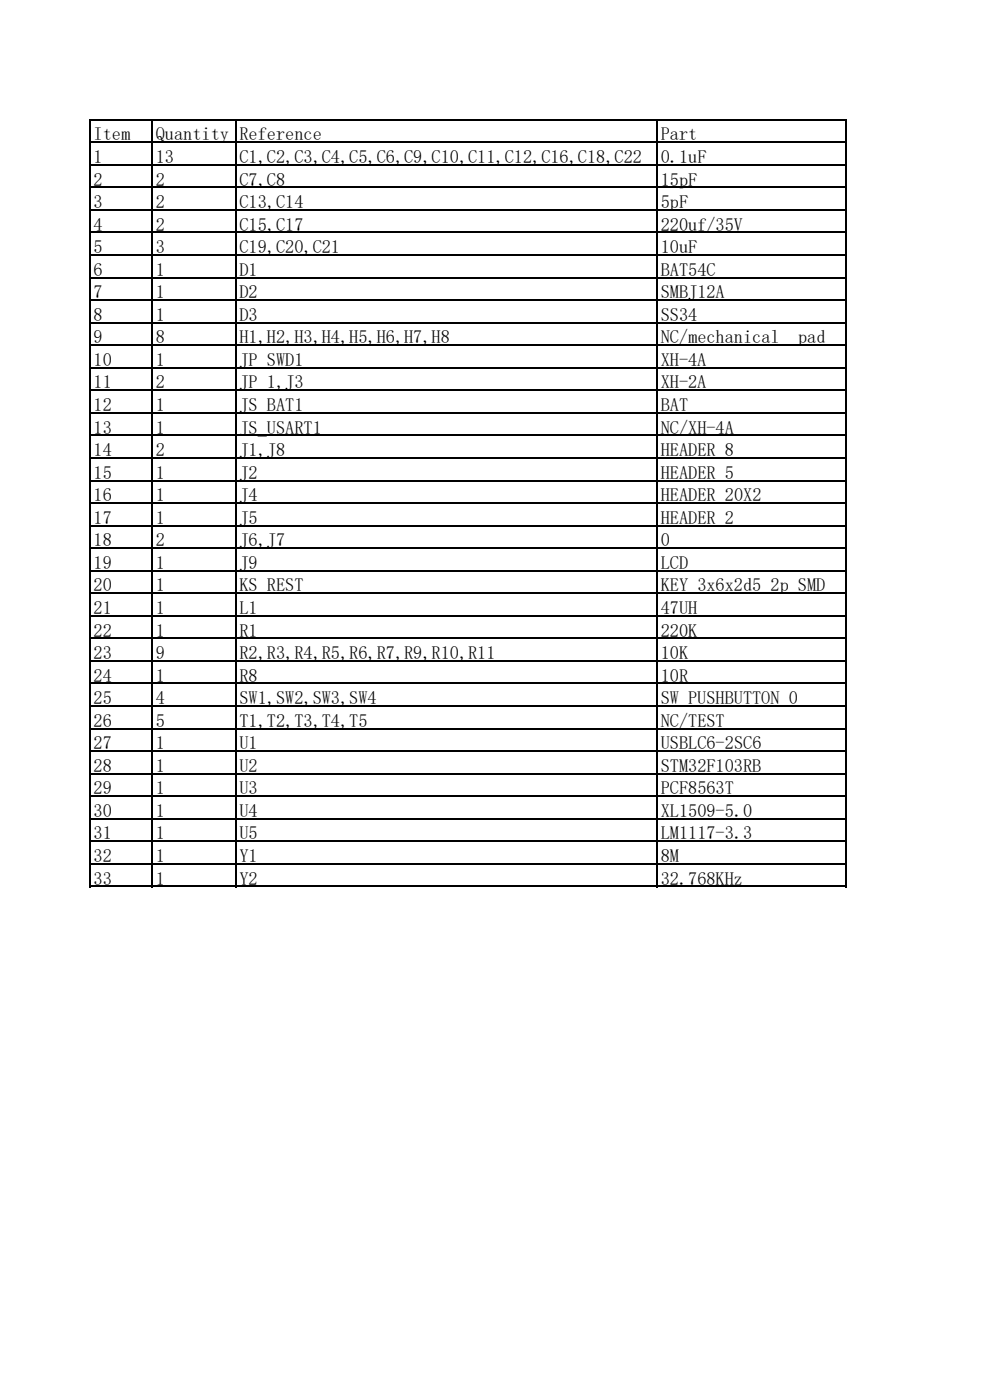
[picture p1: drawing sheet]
<svg xmlns="http://www.w3.org/2000/svg" width="210mm" height="297mm" viewBox="0 0 210 297" stroke-linecap="round" stroke-linejoin="round" font-family="sans-serif">
<defs><g id="words">
<g font-size="3.9">
<text x="19.9" y="29.8">Item</text>
<text x="33.1" y="29.8">Quantity</text>
<text x="50.8" y="29.8">Reference</text>
<text x="140.2" y="29.8">Part</text>
<text x="19.9" y="34.6">1</text>
<text x="33.1" y="34.6">13</text>
<text x="50.8" y="34.6">C1,C2,C3,C4,C5,C6,C9,C10,C11,C12,C16,C18,C22</text>
<text x="140.2" y="34.6">0.1uF</text>
<text x="19.9" y="39.4">2</text>
<text x="33.1" y="39.4">2</text>
<text x="50.8" y="39.4">C7,C8</text>
<text x="140.2" y="39.4">15pF</text>
<text x="19.9" y="44.1">3</text>
<text x="33.1" y="44.1">2</text>
<text x="50.8" y="44.1">C13,C14</text>
<text x="140.2" y="44.1">5pF</text>
<text x="19.9" y="48.9">4</text>
<text x="19.9" y="53.7">5</text>
<text x="33.1" y="48.9">2</text>
<text x="33.1" y="53.7">3</text>
<text x="50.8" y="48.9">C15,C17</text>
<text x="50.8" y="53.7">C19,C20,C21</text>
<text x="140.2" y="48.9">220uf/35V</text>
<text x="140.2" y="53.7">10uF</text>
<text x="19.9" y="58.5">6</text>
<text x="33.1" y="58.5">1</text>
<text x="50.8" y="58.5">D1</text>
<text x="140.2" y="58.5">BAT54C</text>
<text x="19.9" y="63.3">7</text>
<text x="33.1" y="63.3">1</text>
<text x="50.8" y="63.3">D2</text>
<text x="140.2" y="63.3">SMBJ12A</text>
<text x="19.9" y="68.1">8</text>
<text x="33.1" y="68.1">1</text>
<text x="50.8" y="68.1">D3</text>
<text x="140.2" y="68.1">SS34</text>
<text x="19.9" y="72.8">9</text>
<text x="19.9" y="77.6">10</text>
<text x="33.1" y="72.8">8</text>
<text x="33.1" y="77.6">1</text>
<text x="50.8" y="72.8">H1,H2,H3,H4,H5,H6,H7,H8</text>
<text x="50.8" y="77.6">JP_SWD1</text>
<text x="140.2" y="72.8">NC/mechanical _pad</text>
<text x="140.2" y="77.6">XH-4A</text>
<text x="19.9" y="82.4">11</text>
<text x="33.1" y="82.4">2</text>
<text x="50.8" y="82.4">JP_1,J3</text>
<text x="140.2" y="82.4">XH-2A</text>
<text x="19.9" y="87.2">12</text>
<text x="33.1" y="87.2">1</text>
<text x="50.8" y="87.2">JS_BAT1</text>
<text x="140.2" y="87.2">BAT</text>
<text x="19.9" y="92">13</text>
<text x="33.1" y="92">1</text>
<text x="50.8" y="92">JS_USART1</text>
<text x="140.2" y="92">NC/XH-4A</text>
<text x="19.9" y="96.7">14</text>
<text x="19.9" y="101.5">15</text>
<text x="33.1" y="96.7">2</text>
<text x="33.1" y="101.5">1</text>
<text x="50.8" y="96.7">J1,J8</text>
<text x="50.8" y="101.5">J2</text>
<text x="140.2" y="96.7">HEADER 8</text>
<text x="140.2" y="101.5">HEADER 5</text>
<text x="19.9" y="106.3">16</text>
<text x="33.1" y="106.3">1</text>
<text x="50.8" y="106.3">J4</text>
<text x="140.2" y="106.3">HEADER 20X2</text>
<text x="19.9" y="111.1">17</text>
<text x="33.1" y="111.1">1</text>
<text x="50.8" y="111.1">J5</text>
<text x="140.2" y="111.1">HEADER 2</text>
<text x="19.9" y="115.9">18</text>
<text x="33.1" y="115.9">2</text>
<text x="50.8" y="115.9">J6,J7</text>
<text x="140.2" y="115.9">0</text>
<text x="19.9" y="120.7">19</text>
<text x="19.9" y="125.4">20</text>
<text x="33.1" y="120.7">1</text>
<text x="33.1" y="125.4">1</text>
<text x="50.8" y="120.7">J9</text>
<text x="50.8" y="125.4">KS_REST</text>
<text x="140.2" y="120.7">LCD</text>
<text x="140.2" y="125.4">KEY_3x6x2d5_2p_SMD</text>
<text x="19.9" y="130.2">21</text>
<text x="33.1" y="130.2">1</text>
<text x="50.8" y="130.2">L1</text>
<text x="140.2" y="130.2">47UH</text>
<text x="19.9" y="135">22</text>
<text x="33.1" y="135">1</text>
<text x="50.8" y="135">R1</text>
<text x="140.2" y="135">220K</text>
<text x="19.9" y="139.8">23</text>
<text x="33.1" y="139.8">9</text>
<text x="50.8" y="139.8">R2,R3,R4,R5,R6,R7,R9,R10,R11</text>
<text x="140.2" y="139.8">10K</text>
<text x="19.9" y="144.6">24</text>
<text x="19.9" y="149.4">25</text>
<text x="33.1" y="144.6">1</text>
<text x="33.1" y="149.4">4</text>
<text x="50.8" y="144.6">R8</text>
<text x="50.8" y="149.4">SW1,SW2,SW3,SW4</text>
<text x="140.2" y="144.6">10R</text>
<text x="140.2" y="149.4">SW PUSHBUTTON_0</text>
<text x="19.9" y="154.1">26</text>
<text x="33.1" y="154.1">5</text>
<text x="50.8" y="154.1">T1,T2,T3,T4,T5</text>
<text x="140.2" y="154.1">NC/TEST</text>
<text x="19.9" y="158.9">27</text>
<text x="33.1" y="158.9">1</text>
<text x="50.8" y="158.9">U1</text>
<text x="140.2" y="158.9">USBLC6-2SC6</text>
<text x="19.9" y="163.7">28</text>
<text x="33.1" y="163.7">1</text>
<text x="50.8" y="163.7">U2</text>
<text x="140.2" y="163.7">STM32F103RB</text>
<text x="19.9" y="168.5">29</text>
<text x="19.9" y="173.3">30</text>
<text x="33.1" y="168.5">1</text>
<text x="33.1" y="173.3">1</text>
<text x="50.8" y="168.5">U3</text>
<text x="50.8" y="173.3">U4</text>
<text x="140.2" y="168.5">PCF8563T</text>
<text x="140.2" y="173.3">XL1509-5.0</text>
<text x="19.9" y="178.1">31</text>
<text x="33.1" y="178.1">1</text>
<text x="50.8" y="178.1">U5</text>
<text x="140.2" y="178.1">LM1117-3.3</text>
<text x="19.9" y="182.9">32</text>
<text x="33.1" y="182.9">1</text>
<text x="50.8" y="182.9">Y1</text>
<text x="140.2" y="182.9">8M</text>
<text x="19.9" y="187.6">33</text>
<text x="33.1" y="187.6">1</text>
<text x="50.8" y="187.6">Y2</text>
<text x="140.2" y="187.6">32.768KHz</text>
</g>
</g></defs>
<g fill="none" stroke="#000" stroke-width=".34">
<path d="M18.9 25.4h160.7M18.9 30.2h160.7M18.9 35h160.7M18.9 39.8h160.7M19 25.2v163M32.3 25.2v163M50 25.2v163M139.4 25.2v163M179.4 25.2v163M18.9 44.5h160.7M18.9 49.3h160.7M18.9 54.1h160.7"/>
<path d="M18.9 58.9h160.7M18.9 63.7h160.7M18.9 68.5h160.7M18.9 73.2h160.7M18.9 78h160.7M18.9 82.8h160.7M18.9 87.6h160.7M18.9 92.4h160.7M18.9 97.2h160.7M18.9 101.9h160.7M18.9 106.7h160.7M18.9 111.5h160.7"/>
<path d="M18.9 116.3h160.7M18.9 121.1h160.7M18.9 125.9h160.7M18.9 130.6h160.7M18.9 135.4h160.7M18.9 140.2h160.7M18.9 145h160.7M18.9 149.8h160.7M18.9 154.6h160.7M18.9 159.3h160.7M18.9 164.1h160.7M18.9 168.9h160.7"/>
<path d="M18.9 173.7h160.7M18.9 178.5h160.7M18.9 183.3h160.7M18.9 188h160.7"/>
</g>
<use href="#words"/>
</svg>
